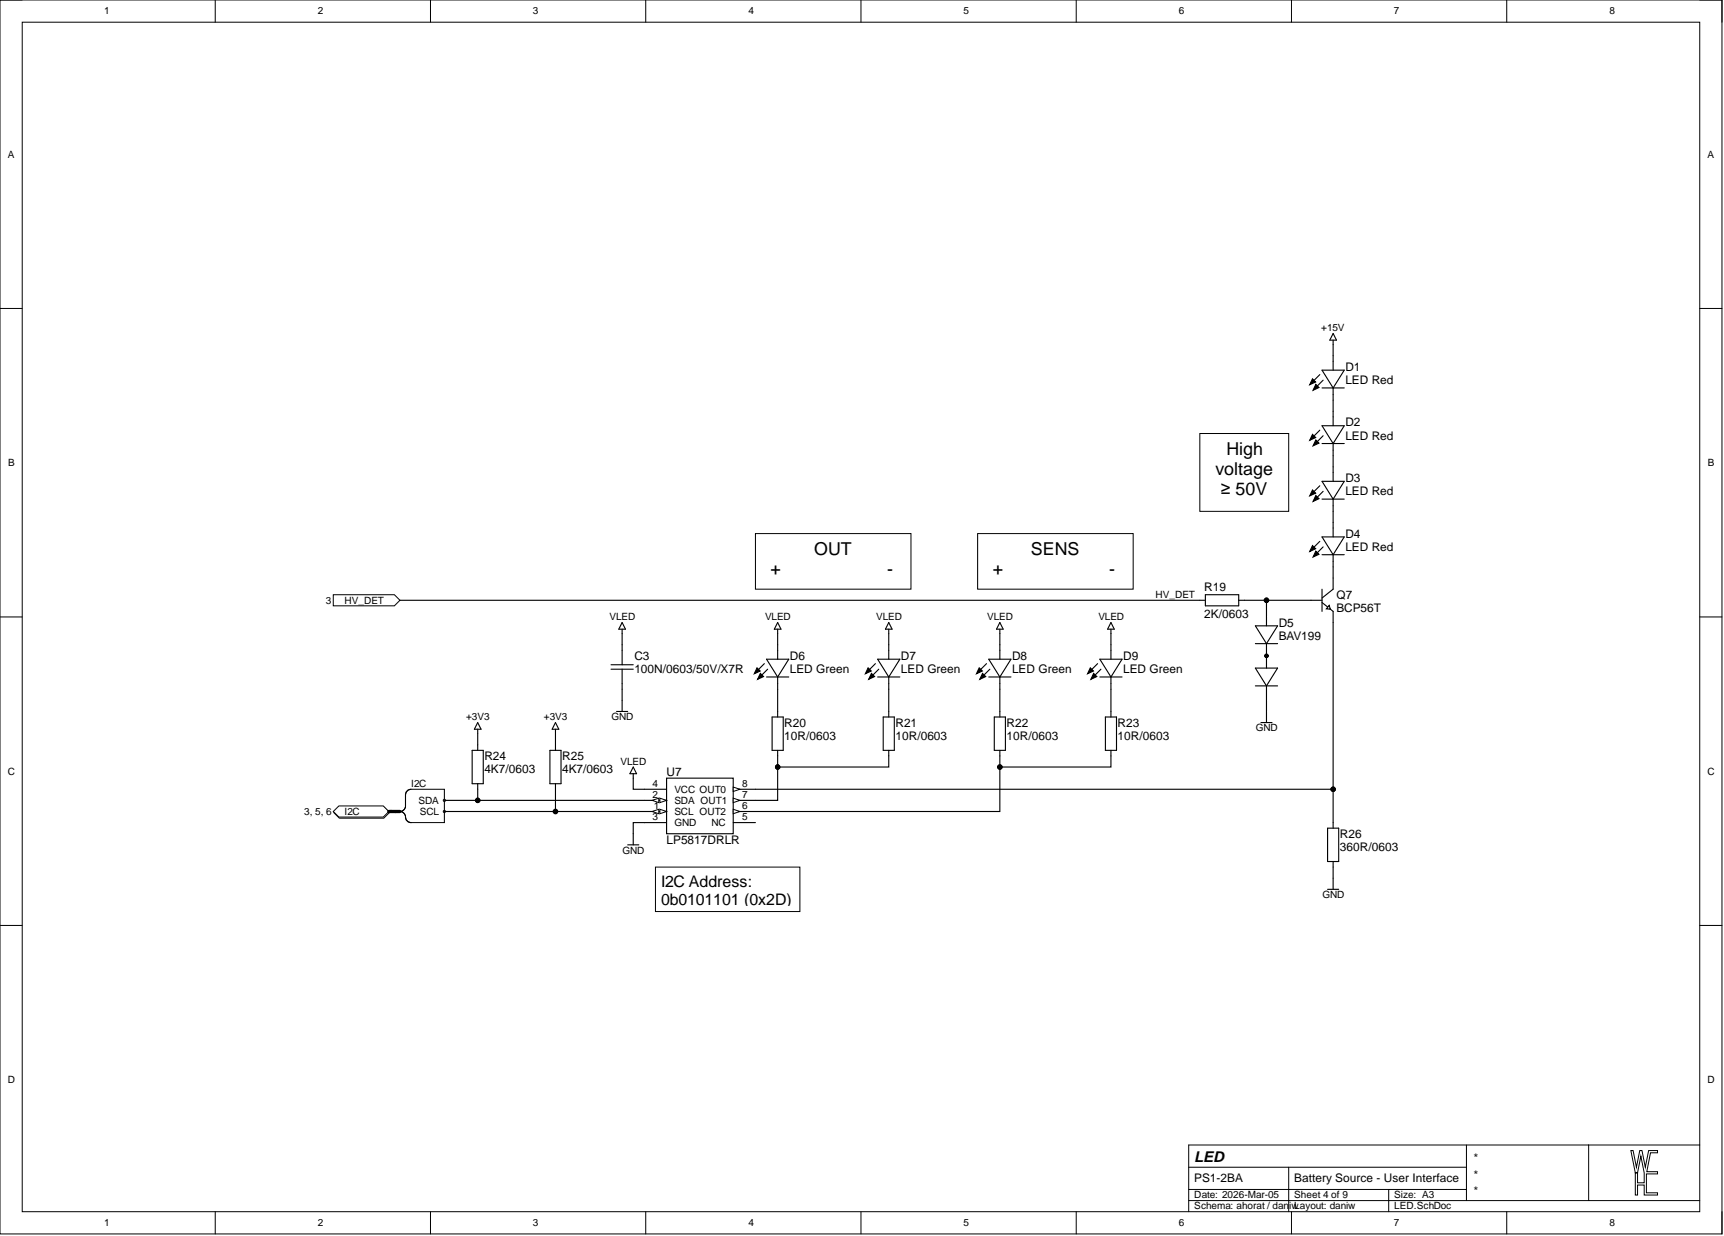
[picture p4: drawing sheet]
<svg xmlns="http://www.w3.org/2000/svg" width="393mm" height="282mm" viewBox="0 0 393 282" stroke-linecap="round" stroke-linejoin="round" font-family="sans-serif">
<defs><g id="words">
<g font-size="4.1">
<text x="279.8" y="103.9">High</text>
<text x="277.3" y="108.4">voltage</text>
<text x="278.6" y="113">≥ 50V</text>
<text x="175.8" y="131.2">+</text>
<text x="185.8" y="126.7">OUT</text>
<text x="202.4" y="131.2">-</text>
<text x="226.5" y="131.2">+</text>
<text x="235.2" y="126.7">SENS</text>
<text x="253.1" y="131.2">-</text>
</g>
<g font-size="3.6">
<text x="150.8" y="202.3">I2C Address:</text>
<text x="150.8" y="206.4">0b0101101 (0x2D)</text>
</g>
<text font-size="3.4" x="272.5" y="264.9">LED</text>
<g font-size="2.7">
<text x="307" y="84.6">D1</text>
<text x="307" y="87.6">LED Red</text>
<text x="307" y="97.3">D2</text>
<text x="307" y="100.3">LED Red</text>
<text x="307" y="109.9">D3</text>
<text x="307" y="113">LED Red</text>
<text x="307" y="122.6">D4</text>
<text x="307" y="125.7">LED Red</text>
<text x="274.8" y="134.8">R19</text>
<text x="304.9" y="136.6">Q7</text>
<text x="274.8" y="140.9">2K/0603</text>
<text x="291.7" y="142.9">D5</text>
<text x="304.9" y="139.6">BCP56T</text>
<text x="291.7" y="145.9">BAV199</text>
<text x="144.7" y="150.5">C3</text>
<text x="144.7" y="153.5">100N/0603/50V/X7R</text>
<text x="180.2" y="150.5">D6</text>
<text x="180.2" y="153.5">LED Green</text>
<text x="205.6" y="150.5">D7</text>
<text x="205.6" y="153.5">LED Green</text>
<text x="230.9" y="150.5">D8</text>
<text x="230.9" y="153.5">LED Green</text>
<text x="256.3" y="150.5">D9</text>
<text x="256.3" y="153.5">LED Green</text>
<text x="179" y="165.7">R20</text>
<text x="204.3" y="165.7">R21</text>
<text x="229.6" y="165.7">R22</text>
<text x="255" y="165.7">R23</text>
<text x="110.5" y="173.3">R24</text>
<text x="128.3" y="173.3">R25</text>
<text x="179" y="168.8">10R/0603</text>
<text x="204.3" y="168.8">10R/0603</text>
<text x="229.6" y="168.8">10R/0603</text>
<text x="255" y="168.8">10R/0603</text>
<text x="110.5" y="176.4">4K7/0603</text>
<text x="128.3" y="176.4">4K7/0603</text>
<text x="152.1" y="176.9">U7</text>
<text x="305.7" y="191.1">R26</text>
<text x="152.1" y="192.6">LP5817DRLR</text>
<text x="305.7" y="194.1">360R/0603</text>
<text x="272.5" y="269.7">PS1-2BA</text>
<text x="295.3" y="269.7">Battery Source - User Interface</text>
<text x="335.9" y="265">*</text>
<text x="335.9" y="268.8">*</text>
<text x="335.9" y="272.6">*</text>
</g>
<g font-size="2.3">
<text x="23.7" y="3.3">1</text>
<text x="72.5" y="3.3">2</text>
<text x="121.6" y="3.3">3</text>
<text x="170.8" y="3.3">4</text>
<text x="219.8" y="3.3">5</text>
<text x="268.9" y="3.3">6</text>
<text x="318" y="3.3">7</text>
<text x="367.2" y="3.3">8</text>
<text x="1.8" y="36">A</text>
<text x="389.6" y="36">A</text>
<text x="301.5" y="75.5">+15V</text>
<text x="1.9" y="106.3">B</text>
<text x="389.7" y="106.3">B</text>
<text x="74.4" y="137.7">3</text>
<text x="78.6" y="137.7">HV_DET</text>
<text x="263.6" y="136.4">HV_DET</text>
<text x="139.1" y="141.5">VLED</text>
<text x="174.6" y="141.5">VLED</text>
<text x="199.9" y="141.5">VLED</text>
<text x="225.3" y="141.5">VLED</text>
<text x="250.6" y="141.5">VLED</text>
<text x="106.4" y="164.3">+3V3</text>
<text x="124.1" y="164.3">+3V3</text>
<text x="139.5" y="164.3">GND</text>
<text x="286.5" y="166.8">GND</text>
<text x="1.8" y="176.7">C</text>
<text x="93.8" y="179.5">I2C</text>
<text x="141.6" y="174.4">VLED</text>
<text x="148.9" y="179.5">4</text>
<text x="169.3" y="179.5">8</text>
<text x="389.6" y="176.7">C</text>
<text x="69.4" y="185.8">3, 5, 6</text>
<text x="78.6" y="185.8">I2C</text>
<text x="95.5" y="183.3">SDA</text>
<text x="95.8" y="185.8">SCL</text>
<text x="148.9" y="182">2</text>
<text x="149.2" y="184.6">1</text>
<text x="153.9" y="185.8">SCL OUT2</text>
<text x="153.9" y="183.3">SDA OUT1</text>
<text x="153.9" y="180.8">VCC OUT0</text>
<text x="169.3" y="184.6">6</text>
<text x="169.3" y="182">7</text>
<text x="148.9" y="187.1">3</text>
<text x="153.9" y="188.4">GND</text>
<text x="162.3" y="188.4">NC</text>
<text x="169.3" y="187.1">5</text>
<text x="142" y="194.7">GND</text>
<text x="301.7" y="204.8">GND</text>
<text x="1.8" y="247">D</text>
<text x="389.6" y="247">D</text>
<text x="272.5" y="273.3">Date: 2026-Mar-05</text>
<text x="272.5" y="275.8">Schema: ahorat / daniwLayout: daniw</text>
<text x="295.3" y="273.3">Sheet 4 of 9</text>
<text x="318.1" y="275.8">LED.SchDoc</text>
<text x="318.1" y="273.3">Size: A3</text>
<text x="23.7" y="279.6">1</text>
<text x="72.5" y="279.6">2</text>
<text x="121.6" y="279.6">3</text>
<text x="170.8" y="279.6">4</text>
<text x="219.8" y="279.6">5</text>
<text x="268.9" y="279.6">6</text>
<text x="318" y="279.6">7</text>
<text x="367.2" y="279.6">8</text>
</g>
</g></defs>
<g fill="none" stroke="#000" stroke-width=".23">
<path d="M0 0h392.9v281.4h-392.9zM0 0h5.1M49.1 0v5.1M98.2 0v5.1M147.3 0v5.1M196.4 0v5.1M245.6 0v5.1M294.7 0v5.1M343.8 0v5.1M387.8 0h5.1v5.1M5.1 5.1h382.7v271.2h-382.7zM0 70.3h5.1"/>
<path d="M387.8 70.3h5.1M0 140.7h5.1M387.8 140.7h5.1M0 211h5.1M387.8 211h5.1M49.1 276.3v5.1M98.2 276.3v5.1M147.3 276.3v5.1M196.4 276.3v5.1M245.6 276.3v5.1M271.2 266.2h63.4M271.2 273.8h116.6"/>
<path d="M271.2 271.3h63.4M294 266.2v10.1M294.7 276.3v5.1M316.8 271.3v5M334.6 261.1v12.7M343.8 276.3v5.1M362.5 261.1v12.7M387.8 261.1h-116.6v15.2M392.9 276.3v5.1"/>
</g>
<path d="M372.1 262.4h.5l.8 3.8 .7-3.8h.5l.8 3.8 .8-3.8h2v.5h-1.6l-.9 4.3h2.5v.5h-2.6v4.3h2.6v.5h-3.1v-2.3h-1.5v2.3h-.5v-5h.5v2.2h1.5v-2.2l-.7-3.8-.8 3.8h-.5z" fill-rule="evenodd" fill="#fff"/>
<path d="M372.1 262.4h.5l.8 3.8 .7-3.8h.5l.8 3.8 .8-3.8h2v.5h-1.6l-.9 4.3h2.5v.5h-2.6v4.3h2.6v.5h-3.1v-2.3h-1.5v2.3h-.5v-5h.5v2.2h1.5v-2.2l-.7-3.8-.8 3.8h-.5z" fill="none" stroke="#000" stroke-width=".23"/>
<path d="M93.2 180.2l.6-.2h7.6v7.6h-7.6a1.31 1.31 0 0 1-1.3-1.6l-.3-.5-.6-.4 .6-.5 .3-.5v-2.8l.2-.7z" fill-rule="evenodd" fill="#fff"/>
<path d="M93.2 180.2l.6-.2h7.6v7.6h-7.6a1.31 1.31 0 0 1-1.3-1.6l-.3-.5-.6-.4 .6-.5 .3-.5v-2.8l.2-.7z" fill="none" stroke="#000" stroke-width=".23"/>
<path d="M93.8 180a1.27 1.27 0 0 0-1.3 1.3v2.5a1.26 1.26 0 0 1-1.2 1.3 1.43 1.43 0 0 1 1.3 1.6 1.27 1.27 0 0 0 1.2 .9" fill="none" stroke="#000" stroke-width=".25"/>
<circle cx="101.4" cy="185.1" r=".25" fill="#fff"/>
<circle cx="101.4" cy="185.1" r=".25" fill="none" stroke="#000" stroke-width=".23"/>
<circle cx="101.4" cy="182.5" r=".25" fill="#fff"/>
<circle cx="101.4" cy="182.5" r=".25" fill="none" stroke="#000" stroke-width=".23"/>
<path d="M77.4 184h10.2l1.2 1.3-1.2 1.3h-10.2l-1.2-1.3z" fill-rule="evenodd" fill="#fff"/>
<path d="M77.4 184h10.2l1.2 1.3-1.2 1.3h-10.2l-1.2-1.3z" fill="none" stroke="#000" stroke-width=".23"/>
<path d="M77.3 183.8h10.1l1.3 1.3-1.3 1.2h-10.1l-1.3-1.2z" fill-rule="evenodd" fill="#fff"/>
<path d="M77.3 183.8h10.1l1.3 1.3-1.3 1.2h-10.1l-1.3-1.2z" fill="none" stroke="#000" stroke-width=".23"/>
<path d="M76 135.6h14l1.3 1.3-1.3 1.3h-14z" fill-rule="evenodd" fill="#fff"/>
<path d="M76 135.6h14l1.3 1.3-1.3 1.3h-14z" fill="none" stroke="#000" stroke-width=".23"/>
<path d="M299.1 136.9h2.5M301.6 137.4l2.6 2v2.6M301.6 134.4v5M304.2 131.8v2.6l-2.6 2" fill="none" stroke="#000" stroke-width=".25"/>
<path d="M303.3 138.1l.2 .8-.9-.1z" fill="#fff"/>
<g fill="none" stroke="#000" stroke-width=".25">
<path d="M304.2 76l.7 1.6h-1.5zM304.2 77.6v1M299.5 86.4l.7 .7-1.4 .6zM299.5 99.1l.7 .7-1.4 .6zM300.2 87.7l.7 .7-1.3 .6zM301.1 85.4l-2 2.1M301.1 98.1l-2 2M301.6 88.5h5.1M301.6 84.4h5.1l-2.5 4.1zM301.6 97.1h5.1l-2.5 4zM301.9 86.7l-2 2M301.9 99.4l-2 2"/>
<path d="M304.2 81.1v3.3M304.2 88.5v2.8M304.2 93.8v3.3M299.5 111.7l.7 .8-1.4 .6zM300.2 100.3l.7 .8-1.3 .6zM300.2 113l.7 .7-1.3 .7zM301.1 110.8l-2 2M301.6 101.1h5.1M301.6 113.8h5.1M301.6 109.8h5.1l-2.5 4zM301.9 112l-2 2.1M304.2 101.1v2.8"/>
<path d="M304.2 106.5v3.3M304.2 113.8v2.8M304.2 119.1v3.3M273.8 136.9h1.2M275 135.6h7.6v2.6h-7.6zM282.6 136.9h1.3M289 139.4v3.3M299.5 124.4l.7 .7-1.4 .7zM300.2 125.7l.7 .7-1.3 .6zM301.1 123.5l-2 2M301.6 126.5h5.1M301.6 122.4h5.1l-2.5 4.1z"/>
<path d="M301.9 124.7l-2 2.1M303.3 138.1l.2 .8-.9-.1zM304.2 126.5v2.8M139.4 151.6h5.1M139.4 152.6h5.1M141.9 143.5v1M141.9 147v4.6M141.9 152.6v4.6M141.9 159.7v2.5M141.9 142l.8 1.5h-1.5zM172.7 152.3l.7 .7-1.3 .6zM173.5 153.6l.7 .7-1.3 .6z"/>
<path d="M174.4 151.3l-2 2.1M174.9 154.4h5.1M174.9 150.3h5.1l-2.6 4.1zM175.1 152.6l-2 2M177.4 147v3.3M177.4 154.4v2.8M198.1 152.3l.7 .7-1.4 .6zM198.8 153.6l.7 .7-1.3 .6zM199.7 151.3l-2 2.1M200.2 154.4h5.1M200.2 150.3h5.1l-2.5 4.1zM200.5 152.6l-2 2"/>
<path d="M202.8 147v3.3M202.8 154.4v2.8M223.4 152.3l.7 .7-1.3 .6zM224.2 153.6l.7 .7-1.3 .6zM225.1 151.3l-2 2.1M225.6 154.4h5.1M225.6 150.3h5.1l-2.6 4.1zM225.8 152.6l-2 2M228.1 147v3.3M228.1 154.4v2.8M248.8 152.3l.7 .7-1.4 .6zM249.5 153.6l.7 .7-1.3 .6z"/>
<path d="M250.4 151.3l-2 2.1M250.9 154.4h5.1M250.9 150.3h5.1l-2.5 4.1zM251.2 152.6l-2 2M253.5 147v3.3M253.5 154.4v2.8M286.4 156.4h5.1M286.4 152.4h5.1l-2.5 4zM286.4 146.8h5.1M286.4 142.7h5.1l-2.5 4.1zM289 146.8v5.6M289 156.4v3.3"/>
<path d="M107.7 171.1h2.6v7.6h-2.6zM109 166.3v1M109 169.9v1.2M109 178.7v1.3M109 164.8l.8 1.5h-1.6zM125.5 171.1h2.5v7.6h-2.5zM126.7 166.3v1M126.7 169.9v1.2M126.7 178.7v1.3M126.7 164.8l.8 1.5h-1.5zM140.7 162.2h2.5M176.2 163.5h2.5v7.6h-2.5z"/>
<path d="M177.4 162.2v1.3M177.4 171.1v1.3M201.5 163.5h2.5v7.6h-2.5zM202.8 162.2v1.3M202.8 171.1v1.3M226.9 163.5h2.5v7.6h-2.5zM228.1 162.2v1.3M228.1 171.1v1.3M252.2 163.5h2.5v7.6h-2.5zM253.5 162.2v1.3M253.5 171.1v1.3M287.7 164.8h2.5"/>
<path d="M289 162.2v2.6M143.2 192.7h2.5M144.5 190.1v2.6M302.9 188.9h2.5v7.6h-2.5zM304.2 187.6v1.3M304.2 196.5v1.2"/>
<circle cx="289" cy="149.6" r=".38"/>
<circle cx="289" cy="149.6" r=".25"/>
</g>
<g fill="#000">
<path d="M299.5 86.4l.7 .7-1.4 .6zM300.2 87.7l.7 .7-1.3 .6zM299.5 99.1l.7 .7-1.4 .6zM299.5 111.7l.7 .8-1.4 .6zM300.2 100.3l.7 .8-1.3 .6zM300.2 113l.7 .7-1.3 .7zM299.5 124.4l.7 .7-1.4 .7zM300.2 125.7l.7 .7-1.3 .6zM172.7 152.3l.7 .7-1.3 .6zM173.5 153.6l.7 .7-1.3 .6zM198.1 152.3l.7 .7-1.4 .6zM198.8 153.6l.7 .7-1.3 .6z"/>
<path d="M223.4 152.3l.7 .7-1.3 .6zM224.2 153.6l.7 .7-1.3 .6zM248.8 152.3l.7 .7-1.4 .6zM249.5 153.6l.7 .7-1.3 .6z"/>
</g>
<path d="M152.1 177.5h15.2v12.6h-15.2z" fill-rule="evenodd" fill="#fff"/>
<path d="M152.1 177.5h15.2v12.6h-15.2zM147 185.1h5.1" fill="none" stroke="#000" stroke-width=".25"/>
<path d="M150.6 184.6l1.5 .5-1.5 .5z" fill="#fff"/>
<path d="M150.6 184.6l1.5 .5-1.5 .5z" fill="none" stroke="#000" stroke-width=".23"/>
<path d="M148.8 185.1l1.5-.5v1z" fill="#fff"/>
<path d="M148.8 185.1l1.5-.5v1z" fill="none" stroke="#000" stroke-width=".23"/>
<path d="M147 182.5h5.1" fill="none" stroke="#000" stroke-width=".25"/>
<path d="M150.6 182l1.5 .5-1.5 .5z" fill="#fff"/>
<path d="M150.6 182l1.5 .5-1.5 .5z" fill="none" stroke="#000" stroke-width=".23"/>
<path d="M148.8 182.5l1.5-.5v1z" fill="#fff"/>
<path d="M148.8 182.5l1.5-.5v1z" fill="none" stroke="#000" stroke-width=".23"/>
<path d="M147 180h5.1M147 187.6h5.1M167.3 187.6h5.1M167.3 185.1h5.1" fill="none" stroke="#000" stroke-width=".25"/>
<path d="M167.3 184.6l1.5 .5-1.5 .5z" fill="#fff"/>
<path d="M167.3 184.6l1.5 .5-1.5 .5z" fill="none" stroke="#000" stroke-width=".23"/>
<path d="M167.3 182.5h5.1" fill="none" stroke="#000" stroke-width=".25"/>
<path d="M167.3 182l1.5 .5-1.5 .5z" fill="#fff"/>
<path d="M167.3 182l1.5 .5-1.5 .5z" fill="none" stroke="#000" stroke-width=".23"/>
<path d="M167.3 180h5.1" fill="none" stroke="#000" stroke-width=".25"/>
<path d="M167.3 179.5l1.5 .5-1.5 .5z" fill="#fff"/>
<path d="M167.3 179.5l1.5 .5-1.5 .5z" fill="none" stroke="#000" stroke-width=".23"/>
<path d="M177.4 142l.8 1.5h-1.5zM177.4 143.5v1M202.8 142l.7 1.5h-1.5zM202.8 143.5v1M228.1 142l.8 1.5h-1.5zM228.1 143.5v1M253.5 142l.7 1.5h-1.5zM253.5 143.5v1" fill="none" stroke="#000" stroke-width=".25"/>
<path d="M149.5 197.7h33v10.2h-33z" fill-rule="evenodd" fill="#fff"/>
<path d="M149.5 197.7h33v10.2h-33z" fill="none" stroke="#000" stroke-width=".23"/>
<path d="M302.9 202.8h2.5M304.2 200.3v2.5" fill="none" stroke="#000" stroke-width=".25"/>
<path d="M172.4 121.7h35.4v12.7h-35.4z" fill-rule="evenodd" fill="#fff"/>
<path d="M172.4 121.7h35.4v12.7h-35.4z" fill="none" stroke="#000" stroke-width=".23"/>
<path d="M223.1 121.7h35.4v12.7h-35.4z" fill-rule="evenodd" fill="#fff"/>
<path d="M223.1 121.7h35.4v12.7h-35.4z" fill="none" stroke="#000" stroke-width=".23"/>
<path d="M273.8 98.9h20.2v17.7h-20.2z" fill-rule="evenodd" fill="#fff"/>
<g fill="none" stroke="#000" stroke-width=".23">
<path d="M273.8 98.9h20.2v17.7h-20.2z"/>
<circle cx="289" cy="136.9" r=".51"/>
<circle cx="177.4" cy="174.9" r=".51"/>
<circle cx="228.1" cy="174.9" r=".51"/>
<circle cx="304.2" cy="180" r=".51"/>
<circle cx="109" cy="182.5" r=".51"/>
<circle cx="126.7" cy="185.1" r=".51"/>
</g>
<g fill="none" stroke="#000" stroke-width=".25">
<path d="M304.2 78.6v2.5M304.2 91.3v2.5M304.2 103.9v2.6M304.2 116.6v2.5M91.3 136.9h182.5M283.9 136.9h15.2M289 136.9v2.5M304.2 129.3v2.5M141.9 144.5v2.5M141.9 157.2v2.5M177.4 144.5v2.5M177.4 157.2v5"/>
<path d="M202.8 144.5v2.5M202.8 157.2v5M228.1 144.5v2.5M228.1 157.2v5M253.5 144.5v2.5M253.5 157.2v5M289 159.7v2.5M304.2 142v38h-131.8M109 167.3v2.6M109 180v2.5M126.7 167.3v2.6M126.7 180v5.1"/>
<path d="M144.5 176.4v3.6h2.5M144.5 174.9l.7 1.5h-1.5zM177.4 172.4v2.5M202.8 172.4v2.5h-25.4v7.6h-5M228.1 172.4v2.5M253.5 172.4v2.5h-25.4v10.2h-55.7M304.2 180v7.6M88.7 185.1h2.6M101.4 185.1h45.6M101.4 182.5h45.6M147 187.6h-2.5v2.5M304.2 197.7v2.6"/>
</g>
<g fill="#000">
<circle cx="289" cy="136.9" r=".51"/>
<circle cx="177.4" cy="174.9" r=".51"/>
<circle cx="228.1" cy="174.9" r=".51"/>
<circle cx="304.2" cy="180" r=".51"/>
<circle cx="109" cy="182.5" r=".51"/>
<circle cx="126.7" cy="185.1" r=".51"/>
</g>
<path d="M88.7 185.1h2.6" fill="none" stroke="#000" stroke-width=".76"/>
<path d="M89.2 184.9l1 .4" fill="none" stroke="#000" stroke-width=".38"/>
<use href="#words"/>
</svg>
